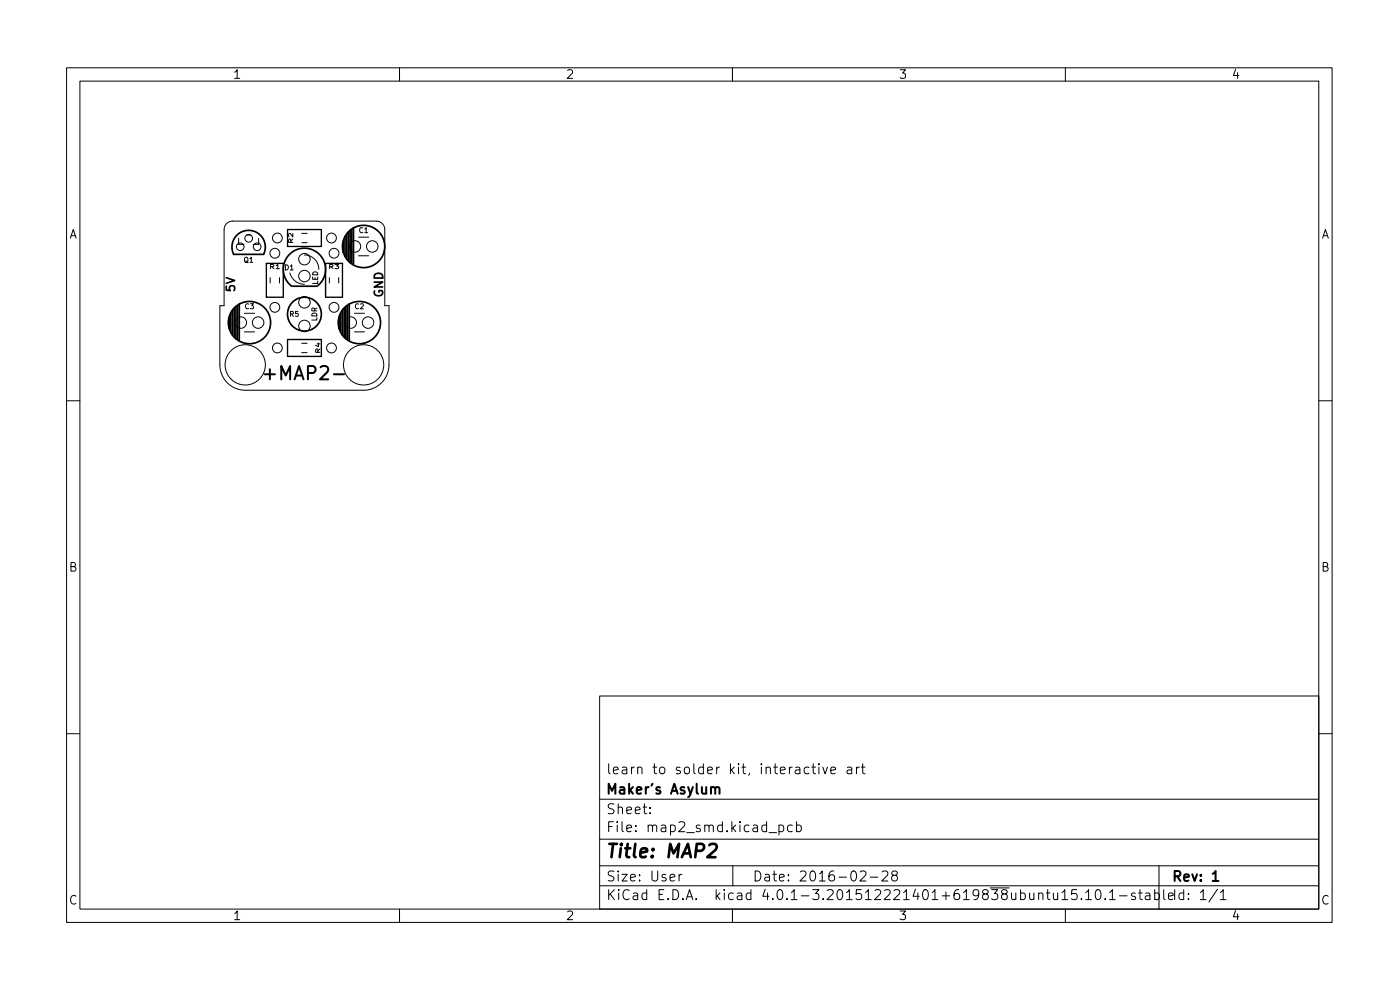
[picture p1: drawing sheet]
<svg xmlns="http://www.w3.org/2000/svg" width="210mm" height="149mm" viewBox="0 0 210 149" stroke-linecap="round" stroke-linejoin="round" font-family="sans-serif">
<defs><g id="words">
<g font-size="2.8">
<text x="40.6" y="57.1">+MAP2-</text>
<text x="91.1" y="128.8">Title: MAP2</text>
</g>
<g font-size="2.1">
<text x="91.1" y="119.3">Maker's Asylum</text>
<text x="91.1" y="116.3">learn to solder kit, interactive art</text>
<text x="91.1" y="125">File: map2_smd.kicad_pcb</text>
<text x="91.1" y="122.3">Sheet:</text>
<text x="91.1" y="135.2">KiCad E.D.A. kicad 4.0.1-3.201512221401+619838ubuntu15.10.1-stable</text>
<text x="91.1" y="132.4">Size: User</text>
<text x="113.1" y="132.4">Date: 2016-02-28</text>
<text x="176.1" y="132.4">Rev: 1</text>
<text x="176.1" y="135.2">Id: 1/1</text>
</g>
<g font-size="1.8">
<text x="35" y="11.8">1</text>
<text x="85" y="11.8">2</text>
<text x="135" y="11.8">3</text>
<text x="185" y="11.8">4</text>
<text x="10.3" y="35.8">A</text>
<text x="198.4" y="35.8">A</text>
<text x="35.3" y="43.8" transform="rotate(-90 35.3 43.8)">5V</text>
<text x="57.5" y="44.7" transform="rotate(-90 57.5 44.7)">GND</text>
<text x="10.3" y="85.8">B</text>
<text x="198.4" y="85.8">B</text>
<text x="10.3" y="135.8">C</text>
<text x="198.4" y="135.8">C</text>
<text x="35" y="138.2">1</text>
<text x="85" y="138.2">2</text>
<text x="135" y="138.2">3</text>
<text x="185" y="138.2">4</text>
</g>
<g font-size="1.1">
<text x="53.9" y="35">C1</text>
<text x="36.6" y="39.4">Q1</text>
<text x="42.8" y="40.6">D1</text>
<text x="36.8" y="46.4">C3</text>
<text x="43.5" y="47.6">R5</text>
<text x="47.8" y="42.8" transform="rotate(-90 47.8 42.8)">LED</text>
<text x="53.3" y="46.4">C2</text>
<text x="47.6" y="48.3" transform="rotate(-90 47.6 48.3)">LDR</text>
</g>
<g font-size=".9">
<text x="40.5" y="40.4">R1</text>
<text x="44" y="36.5" transform="rotate(-90 44 36.5)">R2</text>
<text x="49.4" y="40.4">R3</text>
<text x="48.1" y="53" transform="rotate(-90 48.1 53)">R4</text>
</g>
</g></defs>
<g fill="none" stroke="#000" stroke-width=".15">
<path d="M10 10.2h190.1v128.3h-190.1zM12 12.2h186.1v124.3h-186.1zM60 10.2v2M110 10.2v2M160 10.2v2M34 33.6l.4-.3 .5-.1h21.6a1.27 1.27 0 0 1 1.3 1.3v11.4h.6v8.9a3.8 3.8 0 0 1-3.8 3.8h-17.8a3.8 3.8 0 0 1-3.8-3.8v-8.9h.7v-11.4l.1-.6zM35.8 35.8v.9h.8M37 35.3h.6M38.8 35.8v.9h-.8M41.5 39.9l.2-.2v.6M44 35v.6l-.5-.6-.2 .2 .1 .4M45.3 36.4h.8"/>
<path d="M45.3 35h.8M45.7 38.3a2.16 2.16 0 0 1 2.2 2.1M50.3 39.7h.6l-.3 .3h.2v.3h-.5M53.8 38.4h1.6M53.8 35.6h1.6M36.7 49.8h1.5M36.7 47h1.5M40.6 41.7v.8M41.5 40.3h.5M42 41.7v.8M43.5 41a2.25 2.25 0 0 0 2.2 1.7M45.3 51.6h.8"/>
<path d="M45.3 53h.8M47.6 51.6h.4M47.8 51.5v.6l-.4-.2M49.5 41.7v.8M50.9 41.7v.8M53.2 49.8h1.5M53.2 47h1.5M10 60.2h2M198.1 60.2h2M10 110.2h2M90.1 104.5h108v32h-108zM121.5 115.3l-.4-.1-.3 .3v.4l.1 .2h.6"/>
<path d="M121.9 115.2h.6M122.1 114.7v1.3l.1 .1 .3 .1M123 114.7v.1M123 115.2v1M123.6 115.2l.3 1 .4-1M124.8 115.7l.7-.1-.1-.3-.4-.1-.2 .2v.7h.6M127.3 115.3h.5l.1 .9M127.9 115.6h-.5a.29 .29 0 0 0-.2 .3 .29 .29 0 0 0 .2 .3l.5-.1M128.6 115.2v1M129.1 115.2l-.3 .1-.2 .2M129.3 115.2h.6M129.6 114.7v1.3v.1l.3 .1"/>
<path d="M198.1 110.2h2M60 136.5v2M90.1 133h108M90.1 130h108M90.1 126h108M90.1 120h108M97.6 122.1v.1M97.6 121.3v.1M102 131.3v1M102.4 131.3l-.3 .1-.1 .2M110 136.5v2M110.1 130v3"/>
<path d="M115.5 125h1.1M117 124l.4-.1 .3 .3v.4l-.1 .2h-.6M117 123.9v1.5M119 124l-.4-.1-.3 .3v.4l.1 .2h.6M119.6 124l.5-.1 .2 .3v.4l-.1 .2h-.6M119.6 123.4v1.5M129.2 130.9l.2-.1 .5 .1a.41 .41 0 0 1 .1 .5l-.9 .9h1M130.7 131.7h1.1M132.5 130.9l.2-.1 .5 .1a.41 .41 0 0 1 .1 .5l-.9 .9h.9M134.2 131.4l-.3-.2 .1-.3 .2-.1 .4 .1 .2 .2-.1 .2-.6 .2-.2 .2 .1 .5 .2 .1h.3l.3-.3v-.3l-.3-.3M159.5 134l.4-.4v1.5M159.5 135.1h.8"/>
<path d="M160 136.5v2M161.7 133.6h-.7l-.1 .7 .2-.1h.5l.2 .3-.1 .5-.2 .1h-.4l-.2-.1M162.4 135v.1M163.1 134l.4-.4v1.5M163.1 135.1h.8M164.6 133.7l.4-.1a.94 .94 0 0 1 0 1.5h-.2a.91 .91 0 0 1-.2-1.4zM166 135v.1M166.6 134l.5-.4v1.5M166.6 135.1h.9M168.1 134.5h1.2M170.5 134.2l-.4-.1-.2 .2 .1 .2 .5 .2v.3h-.6M171 134.1h.6"/>
<path d="M171.2 133.6v1.3l.1 .1 .3 .1M172.1 134.2h.5l.1 .9M172.7 134.5h-.5a.29 .29 0 0 0-.2 .3 .29 .29 0 0 0 .2 .3l.5-.1M173.4 134.2l.4-.1 .3 .3v.4l-.1 .2h-.6M173.4 133.6v1.5M174.1 130v6.5M174.8 133.6v1.3l.2 .2M175.5 134.6l.7-.1-.1-.3-.4-.1-.2 .2 .1 .7h.5M182.8 133.5l-1.2 2M183.3 134l.4-.4v1.5M183.3 135.1h.8"/>
<circle cx="36.1" cy="37.1" r=".57"/>
<circle cx="37.3" cy="35.8" r=".57"/>
<circle cx="38.6" cy="37.1" r=".57"/>
<circle cx="41.3" cy="38" r=".74"/>
<circle cx="41.7" cy="35.7" r=".74"/>
<circle cx="45.7" cy="38.9" r=".86"/>
<circle cx="49.8" cy="35.7" r=".74"/>
<circle cx="50.2" cy="38" r=".74"/>
<circle cx="53.3" cy="37" r=".86"/>
<circle cx="55.9" cy="37" r=".86"/>
<circle cx="36.2" cy="48.4" r=".86"/>
<circle cx="36.8" cy="54.8" r="3"/>
<circle cx="38.8" cy="48.4" r=".86"/>
<circle cx="41.3" cy="46.2" r=".74"/>
<circle cx="41.7" cy="52.3" r=".74"/>
<circle cx="45.7" cy="41.5" r=".86"/>
<circle cx="45.7" cy="45.4" r=".86"/>
<circle cx="45.7" cy="49" r=".86"/>
<circle cx="49.8" cy="52.3" r=".74"/>
<circle cx="50.2" cy="46.2" r=".74"/>
<circle cx="52.7" cy="48.4" r=".86"/>
<circle cx="54.6" cy="54.8" r="3"/>
<circle cx="55.3" cy="48.4" r=".86"/>
</g>
<path d="M107.4 118.4l.2-.2 .4 .1 .1 .9M182.1 132.3h.9" fill="none" stroke="#000" stroke-width=".3"/>
<path d="M106.5 126.9l.3-.2h.5a.45 .45 0 0 1 .3 .6l-.1 .3-1.3 1.1h1.3" fill="none" stroke="#000" stroke-width=".4"/>
<g fill="none" stroke="#000" stroke-width=".25">
<path d="M35.6 35.3a2.5 2.5 0 0 1 3.2-.2 2.5 2.5 0 0 1 .8 3.1h-4.5a2.5 2.5 0 0 1 .5-2.9zM51.6 36.3v1.6M51.8 35.6v2.8M52.1 35.1v3.8M52.3 34.9v4.3M52.6 34.6v4.8M52.8 34.5v5.1M53.1 34.2v5.5M34.4 47.7v1.6M34.7 47v2.8M34.9 46.5v3.8M35.2 46.3v4.3"/>
<path d="M35.4 46v4.9M35.7 45.9v5.1M35.9 45.6v5.5M43.9 43h3.6M47.6 43a3.2 3.2 0 0 0 .5-4.7 3.2 3.2 0 0 0-4.7 0 3.2 3.2 0 0 0 .4 4.7M50.9 47.7v1.6M51.2 47v2.8M51.4 46.5v3.8M51.7 46.3v4.3M51.9 46v4.9M52.2 45.9v5.1M52.5 45.6v5.5"/>
<circle cx="54.6" cy="37" r="3.2"/>
<circle cx="37.5" cy="48.4" r="3.2"/>
<circle cx="45.7" cy="47.2" r="2.54"/>
<circle cx="54" cy="48.4" r="3.2"/>
</g>
<path d="M40 39.6h2.5v5h-2.5zM43.2 34.5h5.1v2.5h-5.1zM48.9 39.6h2.5v5h-2.5zM43.2 51h5.1v2.5h-5.1z" fill="none" stroke="#000" stroke-width=".2"/>
<use href="#words"/>
</svg>
